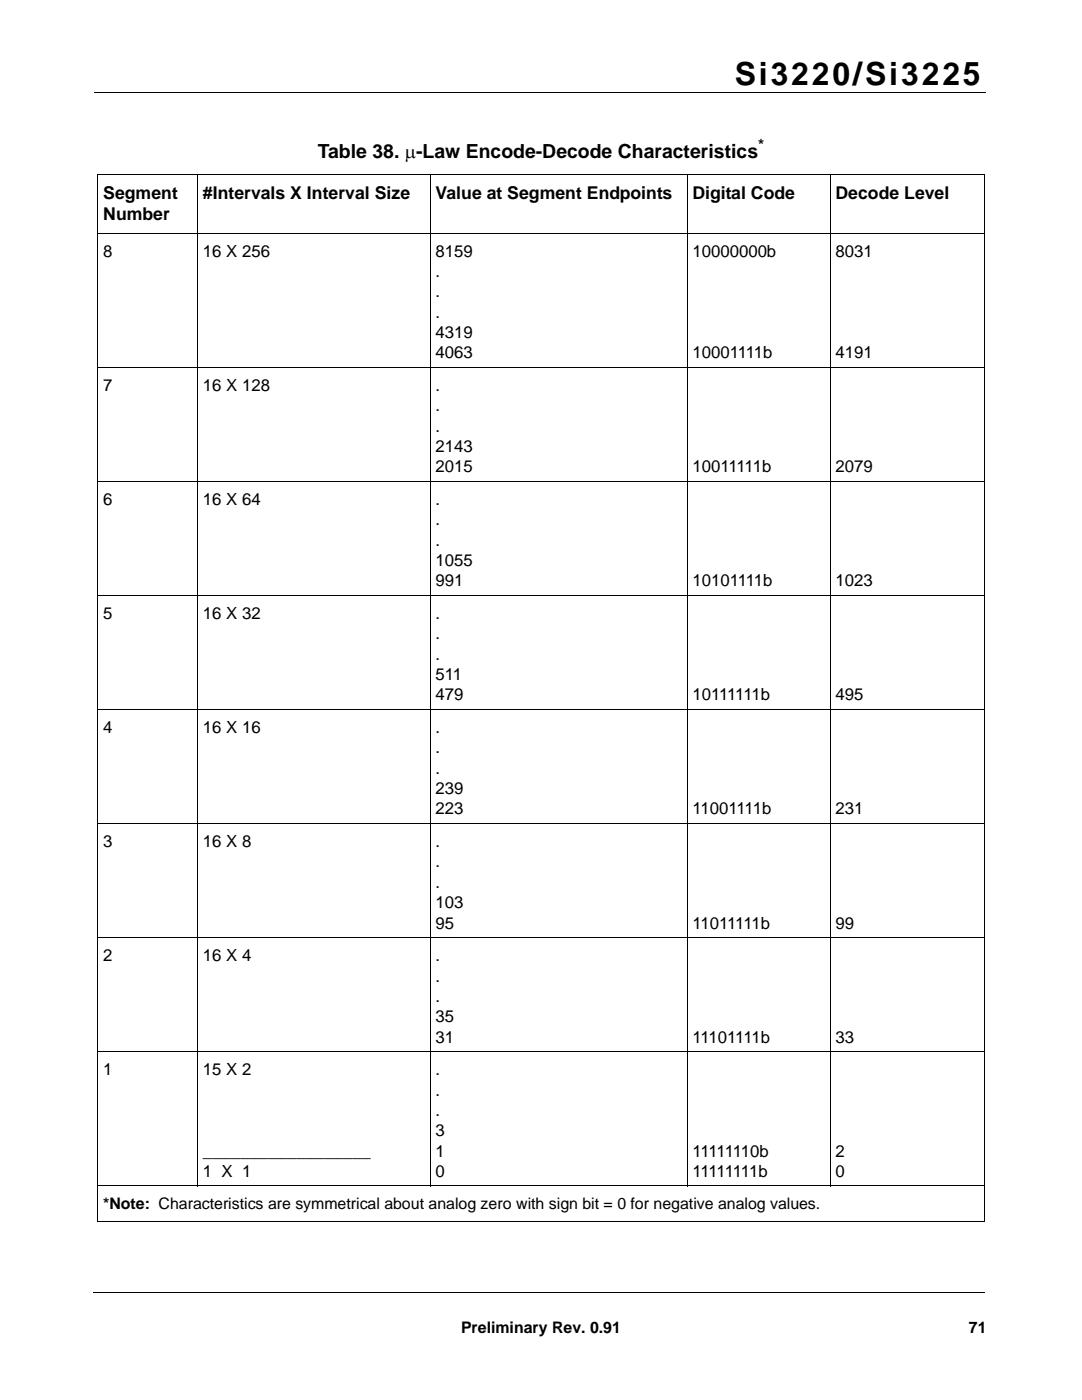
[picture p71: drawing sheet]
<svg xmlns="http://www.w3.org/2000/svg" width="216mm" height="279mm" viewBox="0 0 216 279" stroke-linecap="round" stroke-linejoin="round" font-family="sans-serif">
<defs><g id="words">
<text font-size="6.3" x="146.6" y="16.9">Si3220/Si3225</text>
<text font-size="3.9" x="63.4" y="31.5">Table 38. µ-Law Encode-Decode Characteristics</text>
<g font-size="3.5">
<text x="20.6" y="39.7">Segment</text>
<text x="40.5" y="39.7">#Intervals X Interval Size</text>
<text x="86.9" y="39.7">Value at Segment Endpoints</text>
<text x="138.2" y="39.7">Digital Code</text>
<text x="166.7" y="39.7">Decode Level</text>
<text x="20.6" y="43.9">Number</text>
</g>
<g font-size="3.3">
<text x="20.6" y="51.2">8</text>
<text x="40.5" y="51.2">16 X 256</text>
<text x="86.9" y="51.2">8159</text>
<text x="138.2" y="51.2">10000000b</text>
<text x="166.7" y="51.2">8031</text>
<text x="86.9" y="55.3">.</text>
<text x="86.9" y="59.4">.</text>
<text x="86.9" y="63.4">.</text>
<text x="86.9" y="67.5">4319</text>
<text x="86.9" y="71.5">4063</text>
<text x="138.2" y="71.5">10001111b</text>
<text x="166.7" y="71.5">4191</text>
<text x="20.6" y="78.1">7</text>
<text x="40.5" y="78.1">16 X 128</text>
<text x="86.9" y="82.1">.</text>
<text x="86.9" y="78.1">.</text>
<text x="86.9" y="86.2">.</text>
<text x="86.9" y="90.2">2143</text>
<text x="86.9" y="94.3">2015</text>
<text x="138.2" y="94.3">10011111b</text>
<text x="166.7" y="94.3">2079</text>
<text x="20.6" y="100.8">6</text>
<text x="40.5" y="100.8">16 X 64</text>
<text x="86.9" y="100.8">.</text>
<text x="86.9" y="104.9">.</text>
<text x="86.9" y="108.9">.</text>
<text x="86.9" y="113">1055</text>
<text x="86.9" y="117">991</text>
<text x="138.2" y="117">10101111b</text>
<text x="166.7" y="117">1023</text>
<text x="20.6" y="123.6">5</text>
<text x="40.5" y="123.6">16 X 32</text>
<text x="86.9" y="123.6">.</text>
<text x="86.9" y="127.6">.</text>
<text x="86.9" y="131.7">.</text>
<text x="86.9" y="135.7">511</text>
<text x="86.9" y="139.8">479</text>
<text x="138.2" y="139.8">10111111b</text>
<text x="166.7" y="139.8">495</text>
<text x="20.6" y="146.3">4</text>
<text x="40.5" y="146.3">16 X 16</text>
<text x="86.9" y="146.3">.</text>
<text x="86.9" y="150.4">.</text>
<text x="86.9" y="154.4">.</text>
<text x="86.9" y="158.5">239</text>
<text x="86.9" y="162.5">223</text>
<text x="138.2" y="162.5">11001111b</text>
<text x="166.7" y="162.5">231</text>
<text x="20.6" y="169.1">3</text>
<text x="40.5" y="169.1">16 X 8</text>
<text x="86.9" y="173.1">.</text>
<text x="86.9" y="169.1">.</text>
<text x="86.9" y="177.2">.</text>
<text x="86.9" y="181.3">103</text>
<text x="86.9" y="185.3">95</text>
<text x="138.2" y="185.3">11011111b</text>
<text x="166.7" y="185.3">99</text>
<text x="20.6" y="191.8">2</text>
<text x="40.5" y="191.8">16 X 4</text>
<text x="86.9" y="191.8">.</text>
<text x="86.9" y="195.9">.</text>
<text x="86.9" y="199.9">.</text>
<text x="86.9" y="204">35</text>
<text x="86.9" y="208.1">31</text>
<text x="138.2" y="208.1">11101111b</text>
<text x="166.7" y="208.1">33</text>
<text x="20.6" y="214.6">1</text>
<text x="40.5" y="214.6">15 X 2</text>
<text x="86.9" y="214.6">.</text>
<text x="86.9" y="218.7">.</text>
<text x="86.9" y="222.7">.</text>
<text x="86.9" y="226.8">3</text>
<text x="40.5" y="230.8">__________________</text>
<text x="86.9" y="230.8">1</text>
<text x="138.2" y="230.8">11111110b</text>
<text x="166.7" y="230.8">2</text>
<text x="40.5" y="234.9">1 X 1</text>
<text x="86.9" y="234.9">0</text>
<text x="138.2" y="234.9">11111111b</text>
<text x="166.7" y="234.9">0</text>
</g>
<g font-size="3.2">
<text x="20.6" y="241.3">*Note: Characteristics are symmetrical about analog zero with sign bit = 0 for negative analog values.</text>
<text x="92" y="266">Preliminary Rev. 0.91</text>
<text x="193.3" y="266">71</text>
</g>
<text font-size="3.1" x="151.3" y="29.9">*</text>
</g></defs>
<path d="M18.8 18.4h177.8M18.6 257.9h177.8" fill="none" stroke="#000" stroke-width=".2"/>
<path d="M19.1 259.4h38.1v14.5h-38.1z" fill="#fff"/>
<g fill="none" stroke="#000" stroke-width=".2">
<path d="M19.5 34.9h176.9M19.5 35v208.7M39.4 34.8v202M85.9 34.8v202M137.1 34.8v202M165.6 34.8v202M196.4 35v208.7M19.5 46.5h176.9M19.5 73.3h176.9M19.5 96.1h176.9M19.5 118.9h176.9M19.5 141.6h176.9"/>
<path d="M19.5 164.4h176.9M19.5 187.1h176.9M19.5 209.9h176.9M19.5 236.7h176.9M19.5 243.8h176.9"/>
</g>
<use href="#words"/>
</svg>
